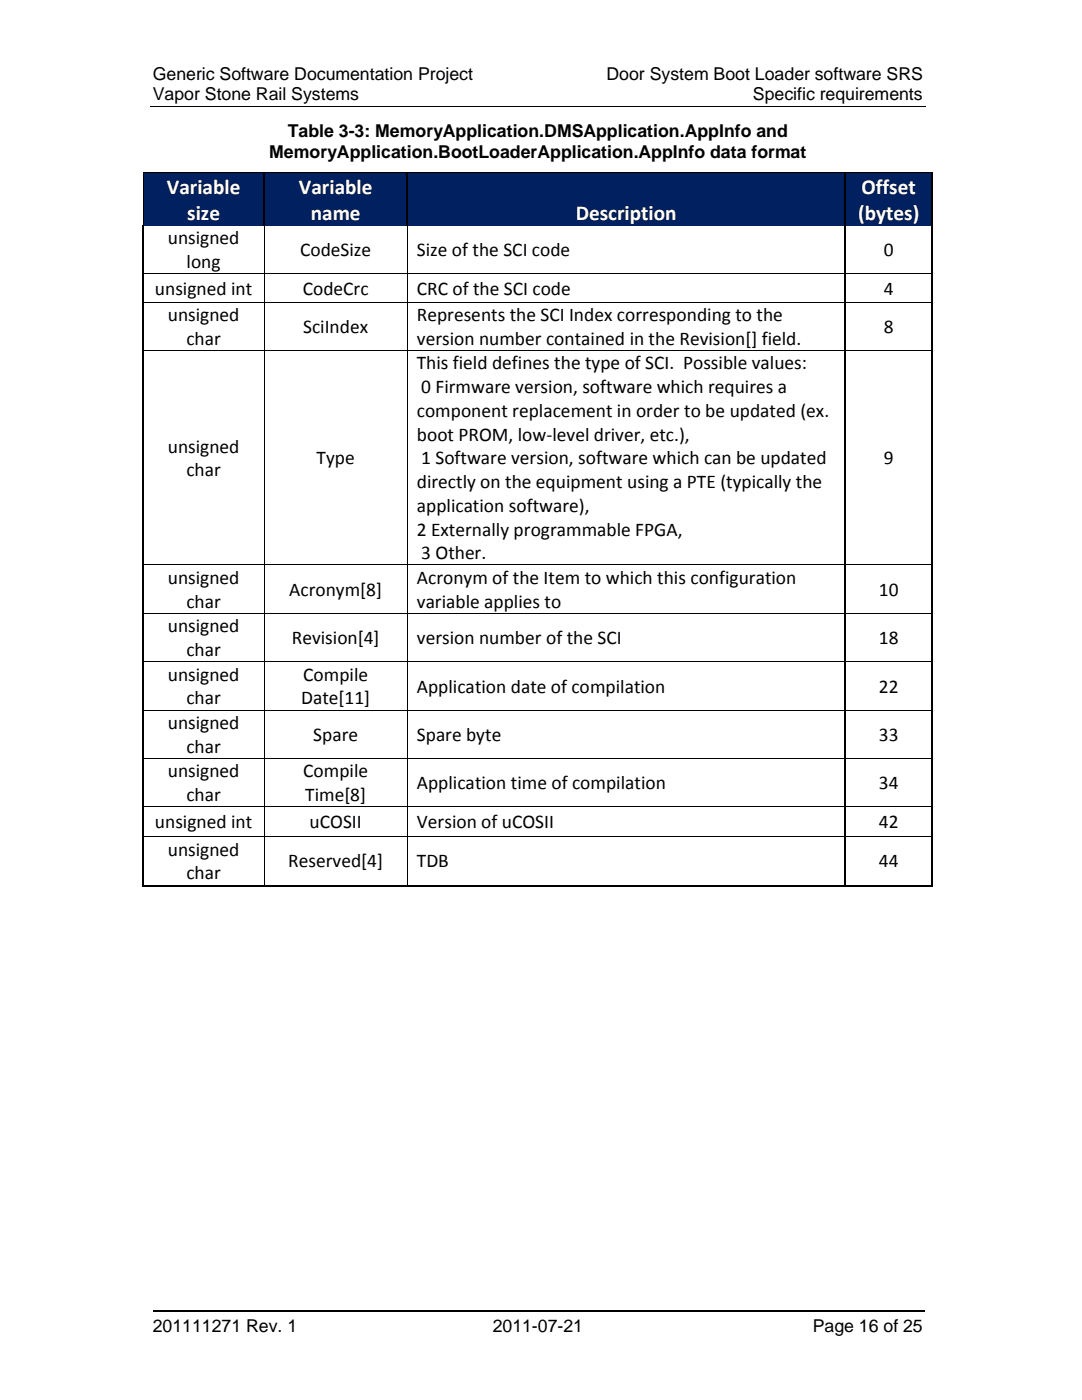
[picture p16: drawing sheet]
<svg xmlns="http://www.w3.org/2000/svg" width="216mm" height="279mm" viewBox="0 0 216 279" stroke-linecap="round" stroke-linejoin="round" font-family="sans-serif">
<defs><g id="words">
<g font-size="4.2" fill="#fff">
<text x="33.3" y="38.7">Variable</text>
<text x="59.6" y="38.7">Variable</text>
<text x="171.9" y="38.7">Offset</text>
<text x="37.4" y="43.9">size</text>
<text x="62" y="43.9">name</text>
<text x="114.9" y="43.9">Description</text>
<text x="171.2" y="43.9">(bytes)</text>
</g>
<g font-size="3.9">
<text x="33.5" y="48.7">unsigned</text>
<text x="37.2" y="53.5">long</text>
<text x="59.9" y="51.1">CodeSize</text>
<text x="83.2" y="51.1">Size of the SCI code</text>
<text x="176.3" y="51.1">0</text>
<text x="30.9" y="58.8">unsigned int</text>
<text x="60.4" y="58.8">CodeCrc</text>
<text x="83.2" y="58.8">CRC of the SCI code</text>
<text x="176.3" y="58.8">4</text>
<text x="33.5" y="64.1">unsigned</text>
<text x="83.2" y="64.1">Represents the SCI Index corresponding to the</text>
<text x="37.2" y="68.8">char</text>
<text x="60.5" y="66.4">SciIndex</text>
<text x="83.2" y="68.8">version number contained in the Revision[] field.</text>
<text x="176.3" y="66.4">8</text>
<text x="83.2" y="73.7">This field defines the type of SCI. Possible values:</text>
<text x="83.2" y="83.2">component replacement in order to be updated (ex.</text>
<text x="84.1" y="78.5">0 Firmware version, software which requires a</text>
<text x="83.2" y="87.9">boot PROM, low‐level driver, etc.),</text>
<text x="33.5" y="90.3">unsigned</text>
<text x="37.2" y="95">char</text>
<text x="63.2" y="92.7">Type</text>
<text x="84" y="92.7">1 Software version, software which can be updated</text>
<text x="176.3" y="92.7">9</text>
<text x="83.2" y="97.4">directly on the equipment using a PTE (typically the</text>
<text x="83.2" y="102.2">application software),</text>
<text x="83.2" y="106.9">2 Externally programmable FPGA,</text>
<text x="84.1" y="111.6">3 Other.</text>
<text x="33.5" y="116.5">unsigned</text>
<text x="57.7" y="118.9">Acronym[8]</text>
<text x="83.2" y="116.5">Acronym of the Item to which this configuration</text>
<text x="175.4" y="118.9">10</text>
<text x="37.2" y="121.3">char</text>
<text x="83.2" y="121.3">variable applies to</text>
<text x="33.5" y="126.2">unsigned</text>
<text x="37.2" y="130.9">char</text>
<text x="58.2" y="128.6">Revision[4]</text>
<text x="83.2" y="128.6">version number of the SCI</text>
<text x="175.4" y="128.6">18</text>
<text x="33.5" y="135.8">unsigned</text>
<text x="60.5" y="135.8">Compile</text>
<text x="37.2" y="140.6">char</text>
<text x="60.1" y="140.6">Date[11]</text>
<text x="83.2" y="138.2">Application date of compilation</text>
<text x="175.4" y="138.2">22</text>
<text x="33.5" y="145.5">unsigned</text>
<text x="62.5" y="147.8">Spare</text>
<text x="83.2" y="147.8">Spare byte</text>
<text x="175.4" y="147.8">33</text>
<text x="33.5" y="155.1">unsigned</text>
<text x="37.2" y="150.2">char</text>
<text x="60.5" y="155.1">Compile</text>
<text x="37.2" y="159.9">char</text>
<text x="60.9" y="159.9">Time[8]</text>
<text x="83.2" y="157.5">Application time of compilation</text>
<text x="175.4" y="157.5">34</text>
<text x="30.9" y="165.3">unsigned int</text>
<text x="61.8" y="165.3">uCOSII</text>
<text x="83.2" y="165.3">Version of uCOSII</text>
<text x="175.4" y="165.3">42</text>
<text x="33.5" y="170.8">unsigned</text>
<text x="57.5" y="173.1">Reserved[4]</text>
<text x="83.2" y="173.1">TDB</text>
<text x="175.4" y="173.1">44</text>
<text x="37.2" y="175.5">char</text>
</g>
<g font-size="3.5">
<text x="30.5" y="16">Generic Software Documentation Project</text>
<text x="121" y="16">Door System Boot Loader software SRS</text>
<text x="30.5" y="20">Vapor Stone Rail Systems</text>
<text x="150.2" y="20">Specific requirements</text>
<text x="57.4" y="27.4">Table 3-3: MemoryApplication.DMSApplication.AppInfo and</text>
<text x="53.7" y="31.5">MemoryApplication.BootLoaderApplication.AppInfo data format</text>
<text x="30.5" y="265.9">201111271 Rev. 1</text>
<text x="98.3" y="265.9">2011-07-21</text>
<text x="162.2" y="265.9">Page 16 of 25</text>
</g>
</g></defs>
<path d="M30 21.3h154.7" fill="none" stroke="#000" stroke-width=".2"/>
<path d="M30.5 261.6h154" fill="none" stroke="#000" stroke-width=".36"/>
<g fill="#002060">
<path d="M28.7 34.7h23.8v10.3h-23.8z"/>
<path d="M30.5 34.7h20.3v5.2h-20.3z"/>
<path d="M30.5 39.9h20.3v5.1h-20.3z"/>
<path d="M52.8 34.7h28.3v10.3h-28.3z"/>
<path d="M54.6 34.7h24.8v5.2h-24.8z"/>
<path d="M54.6 39.9h24.8v5.1h-24.8z"/>
<path d="M81.4 34.7h87v10.3h-87z"/>
<path d="M83.2 39.9h83.5v5.1h-83.5z"/>
<path d="M168.7 34.7h17.2v10.3h-17.2z"/>
<path d="M170.5 34.7h13.6v5.2h-13.6z"/>
<path d="M170.5 39.9h13.6v5.1h-13.6z"/>
</g>
<path d="M28.5 34.4h.2v.3h-.2zM52.5 34.4h.4v.3h-.4zM81.1 34.4h.3v.3h-.3zM168.4 34.4h.4v.3h-.4zM185.9 34.4h.3v.3h-.3zM185.9 176.6h.3v.3h-.3z" fill="#000"/>
<g fill="none" stroke="#000" stroke-width=".34">
<path d="M28.7 34.5h23.8M52.7 34.7v10.3M52.9 34.5h28.2M81.3 34.7v10.3M81.4 34.5h87M168.6 34.7v19.8M168.8 34.5h17.1M186.1 34.7v19.8M28.6 45v9.5M28.6 54.7v5.5M168.6 54.7v5.5M186.1 54.7v5.5"/>
<path d="M28.6 60.4v9.5M28.6 70v42.7M168.6 60.4v9.5M168.6 70v42.7M186.1 60.4v9.5M186.1 70v42.7M28.6 112.8v9.5M168.6 112.8v9.5M186.1 112.8v9.5M28.6 122.5v9.5M28.6 132.1v9.5M168.6 122.5v9.5"/>
<path d="M168.6 132.1v9.5M186.1 122.5v9.5M186.1 132.1v9.5M28.6 141.8v9.5M28.6 151.4v9.5M168.6 141.8v9.5M168.6 151.4v9.5M186.1 141.8v9.5M186.1 151.4v9.5M28.4 176.7h140M28.6 161.1v5.8M28.6 167.1v9.8"/>
<path d="M168.6 161.1v5.8M168.6 167.1v9.8M168.8 176.7h17.1M186.1 161.1v5.8M186.1 167.1v9.8"/>
</g>
<path d="M28.7 34.7h23.8M52.9 34.7h28.2M81.4 34.7h87M168.8 34.7h17.1" fill="none" stroke="#002060" stroke-width=".2"/>
<g fill="none" stroke="#000" stroke-width=".2">
<path d="M28.6 34.7v10.3M28.4 54.6h157.8M52.7 45v9.5M52.7 54.7v5.5M81.3 45v9.5M81.3 54.7v5.5M28.4 60.3h157.8M28.4 70h157.8M52.7 60.4v9.5M52.7 70v42.7M81.3 60.4v9.5M81.3 70v42.7"/>
<path d="M28.4 112.8h157.8M52.7 112.8v9.5M81.3 112.8v9.5M28.4 122.4h157.8M28.4 132.1h157.8M52.7 122.5v9.5M52.7 132.1v9.5M81.3 122.5v9.5M81.3 132.1v9.5M28.4 141.7h157.8M28.4 151.4h157.8M52.7 141.8v9.5"/>
<path d="M52.7 151.4v9.5M81.3 141.8v9.5M81.3 151.4v9.5M28.4 161h157.8M28.4 167h157.8M52.7 161.1v5.8M52.7 167.1v9.5M81.3 161.1v5.8M81.3 167.1v9.5"/>
</g>
<use href="#words"/>
</svg>
